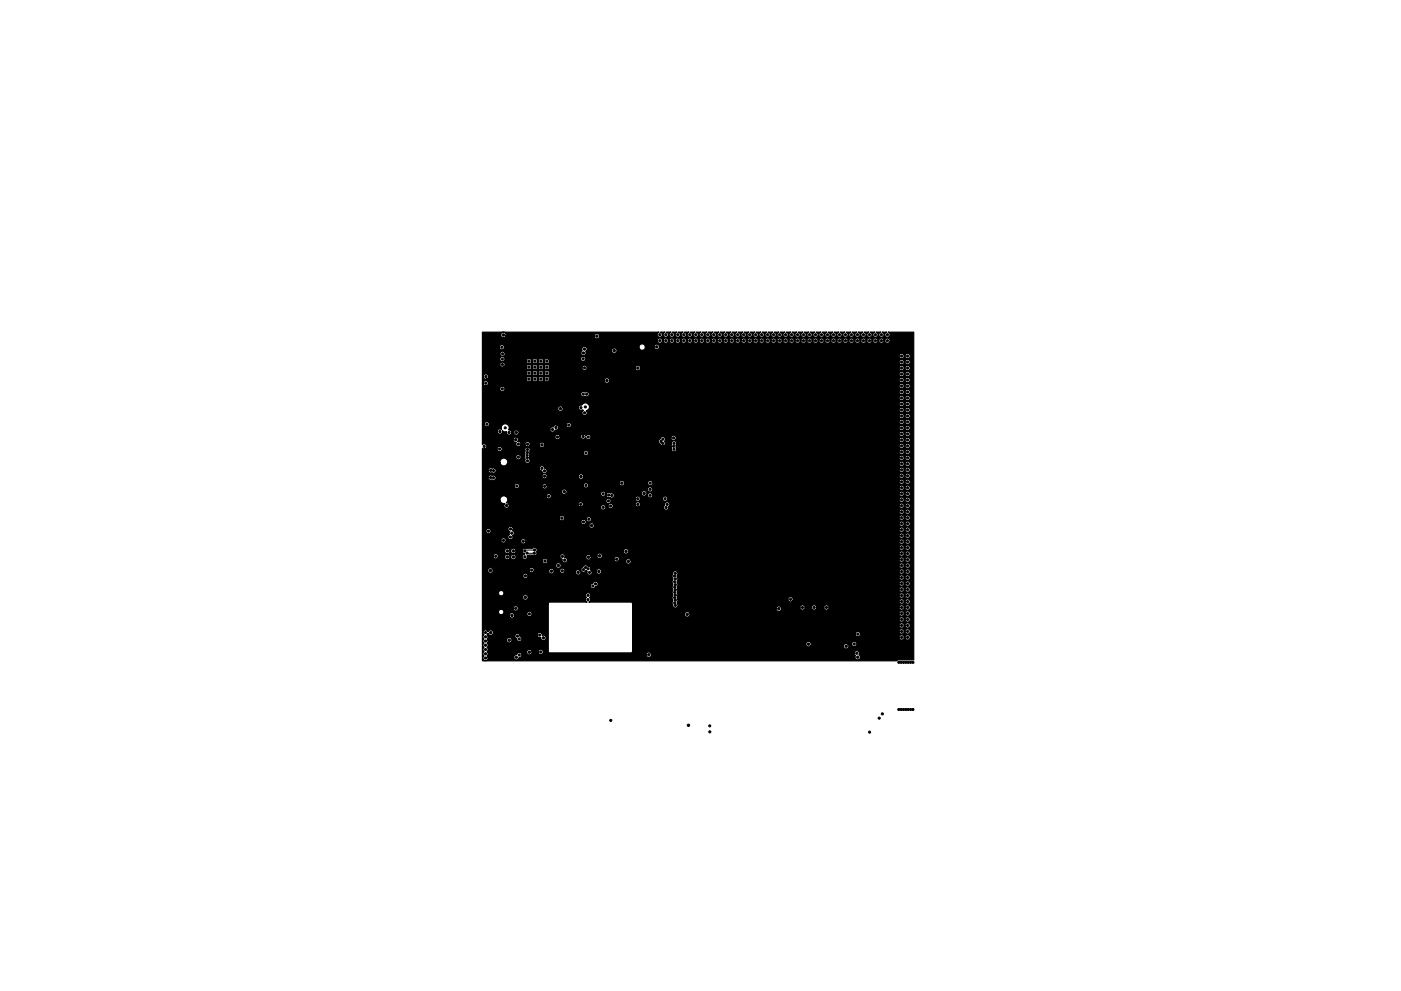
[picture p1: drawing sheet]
<svg xmlns="http://www.w3.org/2000/svg" width="297mm" height="210mm" viewBox="0 0 297 210" stroke-linecap="round" stroke-linejoin="round" font-family="sans-serif">
<g fill="#000" stroke="#000" stroke-width=".21">
<circle cx="103" cy="79.9" r=".23"/>
<circle cx="106.4" cy="73.7" r=".22"/>
<circle cx="106.5" cy="76.2" r=".22"/>
<circle cx="106.5" cy="77.3" r=".22"/>
<circle cx="106.6" cy="75.1" r=".22"/>
<circle cx="106.7" cy="71.1" r=".25"/>
<circle cx="112.1" cy="76.6" r=".25"/>
<circle cx="112.1" cy="77.9" r=".25"/>
<circle cx="112.1" cy="79.1" r=".25"/>
<circle cx="113.4" cy="77.9" r=".25"/>
<circle cx="113.4" cy="76.6" r=".25"/>
<circle cx="113.4" cy="79.1" r=".25"/>
<circle cx="114.7" cy="77.9" r=".25"/>
<circle cx="114.7" cy="79.1" r=".25"/>
<circle cx="114.7" cy="76.6" r=".25"/>
<circle cx="116" cy="76.6" r=".25"/>
<circle cx="116" cy="77.9" r=".25"/>
<circle cx="116" cy="79.1" r=".25"/>
<circle cx="123.6" cy="76.1" r=".22"/>
<circle cx="123.7" cy="74.9" r=".23"/>
<circle cx="123.9" cy="74.1" r=".25"/>
<circle cx="123.9" cy="78" r=".23"/>
<circle cx="126.5" cy="71.3" r=".25"/>
<circle cx="126.6" cy="72.3" r=".25"/>
<circle cx="130.2" cy="73.6" r=".25"/>
<circle cx="130.2" cy="74.4" r=".25"/>
<circle cx="135.2" cy="78.1" r=".25"/>
<circle cx="139.2" cy="73.6" r=".25"/>
<circle cx="139.9" cy="72.3" r=".22"/>
<circle cx="139.9" cy="71" r=".22"/>
<circle cx="141.2" cy="72.3" r=".22"/>
<circle cx="141.2" cy="71" r=".22"/>
<circle cx="142.4" cy="72.3" r=".22"/>
<circle cx="142.4" cy="71" r=".22"/>
<circle cx="143.7" cy="71" r=".22"/>
<circle cx="143.7" cy="72.3" r=".22"/>
<circle cx="145" cy="71" r=".22"/>
<circle cx="145" cy="72.3" r=".22"/>
<circle cx="146.2" cy="72.3" r=".22"/>
<circle cx="146.2" cy="71" r=".22"/>
<circle cx="147.5" cy="72.3" r=".22"/>
<circle cx="147.5" cy="71" r=".22"/>
<circle cx="148.8" cy="72.3" r=".22"/>
<circle cx="148.8" cy="71" r=".22"/>
<circle cx="150" cy="71" r=".22"/>
<circle cx="150" cy="72.3" r=".22"/>
<circle cx="151.3" cy="71" r=".22"/>
<circle cx="151.3" cy="72.3" r=".22"/>
<circle cx="152.6" cy="72.3" r=".22"/>
<circle cx="152.6" cy="71" r=".22"/>
<circle cx="153.9" cy="72.3" r=".22"/>
<circle cx="153.9" cy="71" r=".22"/>
<circle cx="155.1" cy="72.3" r=".22"/>
<circle cx="155.1" cy="71" r=".22"/>
<circle cx="156.4" cy="71" r=".22"/>
<circle cx="156.4" cy="72.3" r=".22"/>
<circle cx="157.7" cy="72.3" r=".22"/>
<circle cx="157.7" cy="71" r=".22"/>
<circle cx="158.9" cy="72.3" r=".22"/>
<circle cx="158.9" cy="71" r=".22"/>
<circle cx="160.2" cy="71" r=".22"/>
<circle cx="160.2" cy="72.3" r=".22"/>
<circle cx="161.5" cy="71" r=".22"/>
<circle cx="161.5" cy="72.3" r=".22"/>
<circle cx="162.7" cy="72.3" r=".22"/>
<circle cx="162.7" cy="71" r=".22"/>
<circle cx="164" cy="72.3" r=".22"/>
<circle cx="164" cy="71" r=".22"/>
<circle cx="165.3" cy="72.3" r=".22"/>
<circle cx="165.3" cy="71" r=".22"/>
<circle cx="166.6" cy="71" r=".22"/>
<circle cx="166.6" cy="72.3" r=".22"/>
<circle cx="167.8" cy="71" r=".22"/>
<circle cx="167.8" cy="72.3" r=".22"/>
<circle cx="169.1" cy="72.3" r=".22"/>
<circle cx="169.1" cy="71" r=".22"/>
<circle cx="170.4" cy="71" r=".22"/>
<circle cx="170.4" cy="72.3" r=".22"/>
<circle cx="171.6" cy="71" r=".22"/>
<circle cx="171.6" cy="72.3" r=".22"/>
<circle cx="172.9" cy="72.3" r=".22"/>
<circle cx="172.9" cy="71" r=".22"/>
<circle cx="174.2" cy="71" r=".22"/>
<circle cx="174.2" cy="72.3" r=".22"/>
<circle cx="175.4" cy="72.3" r=".22"/>
<circle cx="175.4" cy="71" r=".22"/>
<circle cx="176.7" cy="72.3" r=".22"/>
<circle cx="176.7" cy="71" r=".22"/>
<circle cx="178" cy="72.3" r=".22"/>
<circle cx="178" cy="71" r=".22"/>
<circle cx="179.3" cy="72.3" r=".22"/>
<circle cx="179.3" cy="71" r=".22"/>
<circle cx="180.5" cy="72.3" r=".22"/>
<circle cx="180.5" cy="71" r=".22"/>
<circle cx="181.8" cy="71" r=".22"/>
<circle cx="181.8" cy="72.3" r=".22"/>
<circle cx="183.1" cy="72.3" r=".22"/>
<circle cx="183.1" cy="71" r=".22"/>
<circle cx="184.3" cy="71" r=".22"/>
<circle cx="184.3" cy="72.3" r=".22"/>
<circle cx="185.6" cy="72.3" r=".22"/>
<circle cx="185.6" cy="71" r=".22"/>
<circle cx="186.9" cy="71" r=".22"/>
<circle cx="186.9" cy="72.3" r=".22"/>
<circle cx="188.1" cy="72.3" r=".22"/>
<circle cx="188.1" cy="71" r=".22"/>
<circle cx="189.9" cy="71" r=".22"/>
<circle cx="189.9" cy="72.3" r=".22"/>
<circle cx="191.2" cy="75.5" r=".22"/>
<circle cx="191.2" cy="76.8" r=".22"/>
<circle cx="191.2" cy="78.1" r=".22"/>
<circle cx="191.2" cy="79.4" r=".22"/>
<circle cx="191.2" cy="73.5" r=".22"/>
<circle cx="191.2" cy="71" r=".22"/>
<circle cx="191.2" cy="72.3" r=".22"/>
<circle cx="192.4" cy="75.5" r=".22"/>
<circle cx="192.4" cy="79.4" r=".22"/>
<circle cx="192.4" cy="76.8" r=".22"/>
<circle cx="192.4" cy="78.1" r=".22"/>
<circle cx="192.4" cy="72.3" r=".22"/>
<circle cx="192.4" cy="71" r=".22"/>
<circle cx="192.4" cy="73.5" r=".22"/>
<circle cx="102.7" cy="94.7" r=".22"/>
<circle cx="103" cy="81.3" r=".22"/>
<circle cx="103.2" cy="90" r=".22"/>
<circle cx="104" cy="99.8" r=".23"/>
<circle cx="104.6" cy="99.8" r=".22"/>
<circle cx="105.9" cy="95.3" r=".23"/>
<circle cx="106" cy="91.5" r=".22"/>
<circle cx="106.5" cy="82.5" r=".22"/>
<circle cx="107.1" cy="90.8" r=".22"/>
<circle cx="107.9" cy="91.8" r=".22"/>
<circle cx="109.4" cy="93.3" r=".25"/>
<circle cx="109.5" cy="91.8" r=".23"/>
<circle cx="109.9" cy="94.2" r=".23"/>
<circle cx="109.9" cy="97" r=".22"/>
<circle cx="111.8" cy="96.6" r=".22"/>
<circle cx="111.8" cy="97.1" r=".23"/>
<circle cx="111.8" cy="96" r=".22"/>
<circle cx="111.8" cy="97.8" r=".23"/>
<circle cx="111.8" cy="95.4" r=".23"/>
<circle cx="111.9" cy="94.2" r=".22"/>
<circle cx="112.1" cy="80.4" r=".25"/>
<circle cx="113.4" cy="80.4" r=".25"/>
<circle cx="114.7" cy="80.4" r=".25"/>
<circle cx="114.9" cy="99.4" r=".23"/>
<circle cx="114.9" cy="94.4" r=".25"/>
<circle cx="115.5" cy="99.9" r=".22"/>
<circle cx="116" cy="80.4" r=".25"/>
<circle cx="117.1" cy="91.1" r=".23"/>
<circle cx="117.9" cy="90.7" r=".22"/>
<circle cx="118.2" cy="92.7" r=".22"/>
<circle cx="118.8" cy="86.7" r=".25"/>
<circle cx="120.6" cy="90.2" r=".23"/>
<circle cx="123.2" cy="86.5" r=".23"/>
<circle cx="123.6" cy="92.6" r=".22"/>
<circle cx="123.7" cy="83.6" r=".23"/>
<circle cx="123.9" cy="87.6" r=".23"/>
<circle cx="124.1" cy="86.3" r=".22"/>
<circle cx="124.2" cy="96.1" r=".23"/>
<circle cx="124.4" cy="83.6" r=".23"/>
<circle cx="124.7" cy="92.7" r=".22"/>
<circle cx="128.7" cy="80.7" r=".25"/>
<circle cx="134" cy="99.8" r=".25"/>
<circle cx="136.2" cy="83.9" r=".25"/>
<circle cx="140.2" cy="93.6" r=".22"/>
<circle cx="140.5" cy="94.1" r=".23"/>
<circle cx="140.5" cy="93.2" r=".23"/>
<circle cx="142.8" cy="92.9" r=".22"/>
<circle cx="142.8" cy="94.7" r=".22"/>
<circle cx="142.9" cy="95.3" r=".22"/>
<circle cx="142.9" cy="94.1" r=".22"/>
<circle cx="191.2" cy="81.9" r=".22"/>
<circle cx="191.2" cy="98.4" r=".22"/>
<circle cx="191.2" cy="89.5" r=".22"/>
<circle cx="191.2" cy="88.2" r=".22"/>
<circle cx="191.2" cy="95.9" r=".22"/>
<circle cx="191.2" cy="80.6" r=".22"/>
<circle cx="191.2" cy="99.7" r=".22"/>
<circle cx="191.2" cy="92.1" r=".22"/>
<circle cx="191.2" cy="90.8" r=".22"/>
<circle cx="191.2" cy="87" r=".22"/>
<circle cx="191.2" cy="85.7" r=".22"/>
<circle cx="191.2" cy="84.4" r=".22"/>
<circle cx="191.2" cy="93.3" r=".22"/>
<circle cx="191.2" cy="94.6" r=".22"/>
<circle cx="191.2" cy="97.1" r=".22"/>
<circle cx="191.2" cy="83.2" r=".22"/>
<circle cx="192.4" cy="92.1" r=".22"/>
<circle cx="192.4" cy="84.4" r=".22"/>
<circle cx="192.4" cy="98.4" r=".22"/>
<circle cx="192.4" cy="97.1" r=".22"/>
<circle cx="192.4" cy="94.6" r=".22"/>
<circle cx="192.4" cy="81.9" r=".22"/>
<circle cx="192.4" cy="95.9" r=".22"/>
<circle cx="192.4" cy="90.8" r=".22"/>
<circle cx="192.4" cy="88.2" r=".22"/>
<circle cx="192.4" cy="85.7" r=".22"/>
<circle cx="192.4" cy="80.6" r=".22"/>
<circle cx="192.4" cy="99.7" r=".22"/>
<circle cx="192.4" cy="93.3" r=".22"/>
<circle cx="192.4" cy="89.5" r=".22"/>
<circle cx="192.4" cy="87" r=".22"/>
<circle cx="192.4" cy="83.2" r=".22"/>
<circle cx="103.2" cy="113.6" r=".25"/>
<circle cx="103.6" cy="112.7" r=".22"/>
<circle cx="104" cy="101.3" r=".22"/>
<circle cx="104.6" cy="101.3" r=".22"/>
<circle cx="105.1" cy="118" r=".22"/>
<circle cx="106.8" cy="114.7" r=".23"/>
<circle cx="107.4" cy="107.3" r=".25"/>
<circle cx="107.6" cy="118.2" r=".25"/>
<circle cx="107.6" cy="116.9" r=".25"/>
<circle cx="108.2" cy="113.9" r=".23"/>
<circle cx="108.2" cy="112.2" r=".23"/>
<circle cx="108.5" cy="113.1" r=".22"/>
<circle cx="108.8" cy="118.2" r=".25"/>
<circle cx="108.8" cy="116.9" r=".25"/>
<circle cx="109.6" cy="103.1" r=".22"/>
<circle cx="110.9" cy="114.8" r=".23"/>
<circle cx="111.2" cy="116.9" r=".23"/>
<circle cx="111.3" cy="118.1" r=".23"/>
<circle cx="111.7" cy="117.3" r=".22"/>
<circle cx="113.3" cy="117.4" r=".22"/>
<circle cx="113.4" cy="116.7" r=".23"/>
<circle cx="115.5" cy="101" r=".22"/>
<circle cx="115.5" cy="103.2" r=".22"/>
<circle cx="115.6" cy="119" r=".25"/>
<circle cx="116.3" cy="105.3" r=".22"/>
<circle cx="118.4" cy="120" r=".25"/>
<circle cx="119.1" cy="109.9" r=".25"/>
<circle cx="119.2" cy="118" r=".22"/>
<circle cx="119.6" cy="104.3" r=".25"/>
<circle cx="119.7" cy="118.8" r=".25"/>
<circle cx="123.1" cy="107" r=".23"/>
<circle cx="123.2" cy="101.1" r=".25"/>
<circle cx="123.7" cy="110.7" r=".22"/>
<circle cx="124.2" cy="103" r=".23"/>
<circle cx="124.8" cy="118.2" r=".25"/>
<circle cx="124.9" cy="110.2" r=".22"/>
<circle cx="125.4" cy="107.7" r=".25"/>
<circle cx="125.4" cy="111.5" r=".25"/>
<circle cx="127.1" cy="117.9" r=".25"/>
<circle cx="127.7" cy="109.7" r=".25"/>
<circle cx="127.9" cy="104.8" r=".23"/>
<circle cx="127.9" cy="107.6" r=".23"/>
<circle cx="129" cy="106.3" r=".23"/>
<circle cx="129.1" cy="105" r=".23"/>
<circle cx="129.5" cy="107.4" r=".23"/>
<circle cx="129.7" cy="105.1" r=".22"/>
<circle cx="130.8" cy="118.6" r=".25"/>
<circle cx="131.2" cy="105" r=".25"/>
<circle cx="131.8" cy="102.5" r=".25"/>
<circle cx="132.7" cy="117" r=".25"/>
<circle cx="133.2" cy="119.1" r=".25"/>
<circle cx="135.2" cy="105.8" r=".22"/>
<circle cx="135.2" cy="107" r=".22"/>
<circle cx="136.6" cy="104.7" r=".25"/>
<circle cx="136.9" cy="114.1" r=".25"/>
<circle cx="137.8" cy="105.1" r=".22"/>
<circle cx="137.9" cy="103.8" r=".22"/>
<circle cx="137.9" cy="102.5" r=".22"/>
<circle cx="141" cy="105.8" r=".22"/>
<circle cx="141.2" cy="107.7" r=".23"/>
<circle cx="141.5" cy="107" r=".22"/>
<circle cx="191.2" cy="103.5" r=".22"/>
<circle cx="191.2" cy="104.8" r=".22"/>
<circle cx="191.2" cy="120" r=".22"/>
<circle cx="191.2" cy="118.7" r=".22"/>
<circle cx="191.2" cy="112.4" r=".22"/>
<circle cx="191.2" cy="109.8" r=".22"/>
<circle cx="191.2" cy="102.2" r=".22"/>
<circle cx="191.2" cy="100.9" r=".22"/>
<circle cx="191.2" cy="117.5" r=".22"/>
<circle cx="191.2" cy="116.2" r=".22"/>
<circle cx="191.2" cy="114.9" r=".22"/>
<circle cx="191.2" cy="107.3" r=".22"/>
<circle cx="191.2" cy="106" r=".22"/>
<circle cx="191.2" cy="111.1" r=".22"/>
<circle cx="191.2" cy="108.6" r=".22"/>
<circle cx="191.2" cy="113.6" r=".22"/>
<circle cx="192.4" cy="120" r=".22"/>
<circle cx="192.4" cy="116.2" r=".22"/>
<circle cx="192.4" cy="107.3" r=".22"/>
<circle cx="192.4" cy="118.7" r=".22"/>
<circle cx="192.4" cy="117.5" r=".22"/>
<circle cx="192.4" cy="114.9" r=".22"/>
<circle cx="192.4" cy="109.8" r=".22"/>
<circle cx="192.4" cy="106" r=".22"/>
<circle cx="192.4" cy="104.8" r=".22"/>
<circle cx="192.4" cy="113.6" r=".22"/>
<circle cx="192.4" cy="112.4" r=".22"/>
<circle cx="192.4" cy="111.1" r=".22"/>
<circle cx="192.4" cy="108.6" r=".22"/>
<circle cx="192.4" cy="103.5" r=".22"/>
<circle cx="192.4" cy="102.2" r=".22"/>
<circle cx="192.4" cy="100.9" r=".22"/>
<circle cx="102.9" cy="139.6" r=".22"/>
<circle cx="102.9" cy="137.8" r=".22"/>
<circle cx="102.9" cy="138.7" r=".22"/>
<circle cx="102.9" cy="134.2" r=".22"/>
<circle cx="102.9" cy="136" r=".22"/>
<circle cx="102.9" cy="136.9" r=".22"/>
<circle cx="102.9" cy="135.1" r=".22"/>
<circle cx="104" cy="121" r=".25"/>
<circle cx="104" cy="134.2" r=".25"/>
<circle cx="107.8" cy="134.4" r=".25"/>
<circle cx="108" cy="135.8" r=".25"/>
<circle cx="108.5" cy="130.6" r=".25"/>
<circle cx="109.3" cy="129.1" r=".23"/>
<circle cx="109.5" cy="139.5" r=".22"/>
<circle cx="109.7" cy="135" r=".22"/>
<circle cx="110.1" cy="135.6" r=".22"/>
<circle cx="110.1" cy="139" r=".22"/>
<circle cx="111.4" cy="126.7" r=".25"/>
<circle cx="111.4" cy="122.2" r=".22"/>
<circle cx="112.2" cy="138.4" r=".25"/>
<circle cx="112.2" cy="130.2" r=".23"/>
<circle cx="112.7" cy="120.9" r=".22"/>
<circle cx="114.4" cy="134.7" r=".23"/>
<circle cx="114.6" cy="138.3" r=".22"/>
<circle cx="115.2" cy="135.3" r=".25"/>
<circle cx="116.9" cy="121.2" r=".25"/>
<circle cx="119.2" cy="121.1" r=".23"/>
<circle cx="122.6" cy="121.4" r=".25"/>
<circle cx="123.7" cy="120.9" r=".22"/>
<circle cx="124.1" cy="120.4" r=".22"/>
<circle cx="124.6" cy="127.2" r=".23"/>
<circle cx="124.7" cy="126.3" r=".22"/>
<circle cx="124.7" cy="120.7" r=".23"/>
<circle cx="125" cy="121.5" r=".22"/>
<circle cx="125.7" cy="124.3" r=".23"/>
<circle cx="126.3" cy="123.9" r=".22"/>
<circle cx="127" cy="121.2" r=".25"/>
<circle cx="137.6" cy="138.9" r=".25"/>
<circle cx="143" cy="122.2" r=".22"/>
<circle cx="143" cy="126.8" r=".22"/>
<circle cx="143" cy="123.4" r=".22"/>
<circle cx="143" cy="124.6" r=".23"/>
<circle cx="143" cy="127.9" r=".23"/>
<circle cx="143" cy="125.7" r=".22"/>
<circle cx="143.2" cy="121.6" r=".22"/>
<circle cx="143.2" cy="122.8" r=".22"/>
<circle cx="143.2" cy="128.4" r=".22"/>
<circle cx="143.2" cy="124" r=".22"/>
<circle cx="143.2" cy="125.1" r=".22"/>
<circle cx="143.2" cy="127.3" r=".23"/>
<circle cx="143.2" cy="126.2" r=".23"/>
<circle cx="145.7" cy="130.3" r=".25"/>
<circle cx="145.8" cy="136.5" r=".25"/>
<circle cx="165.1" cy="129.1" r=".25"/>
<circle cx="166.4" cy="136.7" r=".25"/>
<circle cx="167.6" cy="127.2" r=".22"/>
<circle cx="170.1" cy="128.9" r=".22"/>
<circle cx="171.4" cy="136.7" r=".25"/>
<circle cx="172.6" cy="128.9" r=".23"/>
<circle cx="175.2" cy="128.9" r=".22"/>
<circle cx="179.4" cy="137.1" r=".25"/>
<circle cx="181.1" cy="136.6" r=".22"/>
<circle cx="181.7" cy="138.6" r=".22"/>
<circle cx="181.9" cy="139.4" r=".25"/>
<circle cx="181.9" cy="133.3" r=".25"/>
<circle cx="181.9" cy="134.5" r=".22"/>
<circle cx="191.2" cy="122.5" r=".22"/>
<circle cx="191.2" cy="125.1" r=".22"/>
<circle cx="191.2" cy="123.8" r=".22"/>
<circle cx="191.2" cy="126.3" r=".22"/>
<circle cx="191.2" cy="121.3" r=".22"/>
<circle cx="191.2" cy="130.2" r=".22"/>
<circle cx="191.2" cy="127.6" r=".22"/>
<circle cx="191.2" cy="128.9" r=".22"/>
<circle cx="191.2" cy="135.2" r=".22"/>
<circle cx="191.2" cy="134" r=".22"/>
<circle cx="191.2" cy="131.4" r=".22"/>
<circle cx="191.2" cy="132.7" r=".22"/>
<circle cx="192.4" cy="125.1" r=".22"/>
<circle cx="192.4" cy="126.3" r=".22"/>
<circle cx="192.4" cy="123.8" r=".22"/>
<circle cx="192.4" cy="121.3" r=".22"/>
<circle cx="192.4" cy="122.5" r=".22"/>
<circle cx="192.4" cy="135.2" r=".22"/>
<circle cx="192.4" cy="128.9" r=".22"/>
<circle cx="192.4" cy="130.2" r=".22"/>
<circle cx="192.4" cy="134" r=".22"/>
<circle cx="192.4" cy="132.7" r=".22"/>
<circle cx="192.4" cy="127.6" r=".22"/>
<circle cx="192.4" cy="131.4" r=".22"/>
<circle cx="129.5" cy="152.8" r=".22"/>
<circle cx="146" cy="153.9" r=".25"/>
<circle cx="150.5" cy="154" r=".22"/>
<circle cx="150.5" cy="155.3" r=".22"/>
<circle cx="184.4" cy="155.3" r=".22"/>
<circle cx="186.4" cy="152.4" r=".22"/>
<circle cx="187.1" cy="151.5" r=".22"/>
<circle cx="190.6" cy="140.5" r=".22"/>
<circle cx="190.6" cy="150.5" r=".22"/>
<circle cx="191.1" cy="140.5" r=".22"/>
<circle cx="191.1" cy="150.5" r=".22"/>
<circle cx="191.6" cy="140.5" r=".22"/>
<circle cx="191.6" cy="150.5" r=".22"/>
<circle cx="192.1" cy="140.5" r=".22"/>
<circle cx="192.1" cy="150.5" r=".22"/>
<circle cx="192.6" cy="140.5" r=".22"/>
<circle cx="192.6" cy="150.5" r=".22"/>
<circle cx="193.1" cy="140.5" r=".22"/>
<circle cx="193.1" cy="150.5" r=".22"/>
<circle cx="193.6" cy="140.5" r=".22"/>
<circle cx="193.6" cy="150.5" r=".22"/>
</g>
<path d="M111.7 117.3l1.6 .1M113.4 116.7h-2l-.2 .2" fill="none" stroke="#000" stroke-width=".21"/>
<path d="M102.3 70.5h37.5h-.2a.56 .56 0 0 0-.1 .9 .56 .56 0 0 0 .9-.1 .56 .56 0 0 0-.3-.8h.9h-.1a.56 .56 0 0 0-.2 .9 .56 .56 0 0 0 .9-.1 .56 .56 0 0 0-.3-.8h1h-.1a.56 .56 0 0 0-.2 .9 .56 .56 0 0 0 .9-.1 .56 .56 0 0 0-.3-.8h1h-.1a.56 .56 0 0 0-.2 .9 .56 .56 0 0 0 .9-.1 .56 .56 0 0 0-.3-.8h.9h-.1a.56 .56 0 0 0-.2 .9 .56 .56 0 0 0 .9-.1 .56 .56 0 0 0-.3-.8h1h-.1a.56 .56 0 0 0-.2 .9 .56 .56 0 0 0 .9-.1 .56 .56 0 0 0-.3-.8h1h-.1a.56 .56 0 0 0-.2 .9 .56 .56 0 0 0 .9-.1 .56 .56 0 0 0-.3-.8h.9h-.1a.56 .56 0 0 0-.1 .9 .56 .56 0 0 0 .8-.1 .56 .56 0 0 0-.3-.8h1h-.1a.56 .56 0 0 0-.2 .9 .56 .56 0 0 0 .9-.1 .56 .56 0 0 0-.3-.8h1h-.1a.56 .56 0 0 0-.2 .9 .56 .56 0 0 0 .9-.1 .56 .56 0 0 0-.3-.8h1h-.2a.56 .56 0 0 0-.1 .9 .56 .56 0 0 0 .9-.1 .56 .56 0 0 0-.3-.8h.9h-.1a.56 .56 0 0 0-.2 .9 .56 .56 0 0 0 .9-.1 .56 .56 0 0 0-.3-.8h1h-.1a.56 .56 0 0 0-.2 .9 .56 .56 0 0 0 .9-.1 .56 .56 0 0 0-.3-.8h1h-.1a.56 .56 0 0 0-.2 .9 .56 .56 0 0 0 .9-.1 .56 .56 0 0 0-.3-.8h.9h-.1a.56 .56 0 0 0-.2 .9 .56 .56 0 0 0 .9-.1 .56 .56 0 0 0-.3-.8h1h-.1a.56 .56 0 0 0-.2 .9 .56 .56 0 0 0 .9-.1 .56 .56 0 0 0-.3-.8h1h-.1a.56 .56 0 0 0-.2 .9 .56 .56 0 0 0 .9-.1 .56 .56 0 0 0-.3-.8h.9h-.1a.56 .56 0 0 0-.1 .9 .56 .56 0 0 0 .8-.1 .56 .56 0 0 0-.3-.8h1h-.1a.56 .56 0 0 0-.2 .9 .56 .56 0 0 0 .9-.1 .56 .56 0 0 0-.3-.8h1h-.1a.56 .56 0 0 0-.2 .9 .56 .56 0 0 0 .9-.1 .56 .56 0 0 0-.3-.8h1h-.2a.56 .56 0 0 0-.1 .9 .56 .56 0 0 0 .9-.1 .56 .56 0 0 0-.3-.8h.9h-.1a.56 .56 0 0 0-.2 .9 .56 .56 0 0 0 .9-.1 .56 .56 0 0 0-.3-.8h1h-.1a.56 .56 0 0 0-.2 .9 .56 .56 0 0 0 .9-.1 .56 .56 0 0 0-.3-.8h1h-.1a.56 .56 0 0 0-.2 .9 .56 .56 0 0 0 .9-.1 .56 .56 0 0 0-.3-.8h.9h-.1a.56 .56 0 0 0-.2 .9 .56 .56 0 0 0 .9-.1 .56 .56 0 0 0-.3-.8h1h-.1a.56 .56 0 0 0-.2 .9 .56 .56 0 0 0 .9-.1 .56 .56 0 0 0-.3-.8h1h-.1a.56 .56 0 0 0-.2 .9 .56 .56 0 0 0 .9-.1 .56 .56 0 0 0-.3-.8h.9h-.1a.56 .56 0 0 0-.1 .9 .56 .56 0 0 0 .8-.1 .56 .56 0 0 0-.3-.8h1h-.1a.56 .56 0 0 0-.2 .9 .56 .56 0 0 0 .9-.1 .56 .56 0 0 0-.3-.8h1h-.1a.56 .56 0 0 0-.2 .9 .56 .56 0 0 0 .9-.1 .56 .56 0 0 0-.3-.8h1h-.2a.56 .56 0 0 0-.1 .9 .56 .56 0 0 0 .9-.1 .56 .56 0 0 0-.3-.8h.9h-.1a.56 .56 0 0 0-.2 .9 .56 .56 0 0 0 .9-.1 .56 .56 0 0 0-.3-.8h1h-.1a.56 .56 0 0 0-.2 .9 .56 .56 0 0 0 .9-.1 .56 .56 0 0 0-.3-.8h1h-.1a.56 .56 0 0 0-.2 .9 .56 .56 0 0 0 .9-.1 .56 .56 0 0 0-.3-.8h.9h-.1a.56 .56 0 0 0-.2 .9 .56 .56 0 0 0 .9-.1 .56 .56 0 0 0-.3-.8h1h-.1a.56 .56 0 0 0-.2 .9 .56 .56 0 0 0 .9-.1 .56 .56 0 0 0-.3-.8h1h-.1a.56 .56 0 0 0-.2 .9 .56 .56 0 0 0 .9-.1 .56 .56 0 0 0-.3-.8h.9h-.1a.56 .56 0 0 0-.1 .9 .56 .56 0 0 0 .8-.1 .56 .56 0 0 0-.3-.8h1h-.1a.56 .56 0 0 0-.2 .9 .56 .56 0 0 0 .9-.1 .56 .56 0 0 0-.3-.8h5.4v69.5h-3.2l-.4 .2h-87.8v-6l.3 .4-.2 .5 .2 .5-.2 .4 .2 .5-.2 .4 .2 .5-.2 .4 .2 .5-.2 .4 .2 .5h-.1a.56 .56 0 0 0 .3 1 .56 .56 0 0 0 .7-.7h5.4l.1 .2a.56 .56 0 0 0 .5 .3 .56 .56 0 0 0 .5-.5 .56 .56 0 0 0 .6-.5 .56 .56 0 0 0-.4-.6 .56 .56 0 0 0-.7 .5l-.4 .2-.2 .4h-5.4l-.2-.3 .2-.4-.1-.4h8.2l.2 .4 .4 .1h24.8a.59 .59 0 0 0 .7 .6 .59 .59 0 0 0 .4-.9h43l.3 .5a.58 .58 0 0 0 .2 .8 .58 .58 0 0 0 .8-.2 .58 .58 0 0 0-.3-.8 .56 .56 0 0 0-.3-.8 .56 .56 0 0 0-.7 .5h-43l-.6-.3-.4 .2-.1 .4h-24.6l.3-.2 .1-.4h1.3a.56 .56 0 0 0 .8 .5 .56 .56 0 0 0 .1-.9 .56 .56 0 0 0-.9 .2v.2h-1.3a.58 .58 0 0 0-.6-.5 .58 .58 0 0 0-.6 .6l-8.3-.1 .2-.4-.2-.5 .2-.4-.2-.5 .2-.4v-.3h3.9a.59 .59 0 0 0 .8 .6 .59 .59 0 0 0 .2-1 .59 .59 0 0 0-1 .2v.2h-3.9l-.2-.2 .2-.6h5.6l.2 .3 .2 .2a.56 .56 0 0 0 .5 .6 .56 .56 0 0 0 .6-.4 .56 .56 0 0 0-.4-.7v-.3h3.7l.1 .4 .6 .2a.58 .58 0 0 0 .7 .6 .58 .58 0 0 0 .5-.7 .58 .58 0 0 0-.8-.4 .56 .56 0 0 0-.5-.6 .56 .56 0 0 0-.6 .5h-3.7l-.5-.3-.4 .2-.2 .4h-5.6l-.2-.4 .2-.2a.59 .59 0 0 0 .9 .3 .59 .59 0 0 0 0-.9 .59 .59 0 0 0-.9 .3 .61 .61 0 0 0-.7-.5 .61 .61 0 0 0-.5 .6v-3.6h5.7a.58 .58 0 0 0 .7 .5 .58 .58 0 0 0 .3-.9h2.7v.2a.56 .56 0 0 0 .9 .3 .56 .56 0 0 0-.1-1 .56 .56 0 0 0-.8 .5h-2.7l-.5-.2-.4 .2-.1 .4h-5.7v-.8h3.4v.2a.58 .58 0 0 0 .9 .3 .58 .58 0 0 0-.1-1 .58 .58 0 0 0-.8 .5h-3.4v-.7h6.5v.2a.56 .56 0 0 0 .9 .2 .56 .56 0 0 0-.1-.9 .56 .56 0 0 0-.8 .5h-6.5v-1h13.9v10.2l.3 .2h17.4l.2-.2v-1.6h36.7l.2 .4 .4 .2 .4-.2h7a.58 .58 0 0 0 .9 .5 .58 .58 0 0 0 0-1h.8l.1 .2a.56 .56 0 0 0 .9 .2 .56 .56 0 0 0-.2-.9 .56 .56 0 0 0-.8 .5l-1.1-.1-.4 .2-.2 .4h-7a.58 .58 0 0 0-.2-1 .58 .58 0 0 0-.8 .6h-36.7v-1.5h56.5v.2a.55 .55 0 0 0 .7 .4 .55 .55 0 0 0 .4-.6h.2v.2a.56 .56 0 0 0 .9 .2 .56 .56 0 0 0-.1-.9 .56 .56 0 0 0-.8 .5l-.2-.1a.56 .56 0 0 0-.6-.4 .56 .56 0 0 0-.5 .5h-56.5v-.7h47.2v.2a.56 .56 0 0 0 1 .2 .56 .56 0 0 0-.2-.9 .56 .56 0 0 0-.8 .5h-47.2v-.5h56.5v.2a.55 .55 0 0 0 .7 .3 .55 .55 0 0 0 .4-.5h.2v.2a.56 .56 0 0 0 .9 .2 .56 .56 0 0 0-.1-.9 .56 .56 0 0 0-.8 .5l-.2-.1a.56 .56 0 0 0-.6-.5 .56 .56 0 0 0-.5 .6h-56.5v-1.3h56.5v.2a.55 .55 0 0 0 .7 .4 .55 .55 0 0 0 .4-.6h.2v.2a.56 .56 0 0 0 .9 .2 .56 .56 0 0 0-.1-.9 .56 .56 0 0 0-.8 .5l-.2-.1a.56 .56 0 0 0-.6-.5 .56 .56 0 0 0-.5 .6h-56.5v-1.3h56.5v.2a.55 .55 0 0 0 .7 .4 .55 .55 0 0 0 .4-.6h.2v.2a.56 .56 0 0 0 .9 .2 .56 .56 0 0 0-.1-.9 .56 .56 0 0 0-.8 .5l-.2-.1a.56 .56 0 0 0-.6-.4 .56 .56 0 0 0-.5 .5h-56.5v-1.1h11l.1 .2a.58 .58 0 0 0 .7 .4 .58 .58 0 0 0 .4-.7h44.3v.2a.55 .55 0 0 0 .7 .3 .55 .55 0 0 0 .4-.5h.2v.2a.56 .56 0 0 0 .9 .2 .56 .56 0 0 0-.1-1 .56 .56 0 0 0-.8 .6l-.2-.1a.56 .56 0 0 0-.6-.5 .56 .56 0 0 0-.5 .6h-44.3l-.2-.3-.4-.1-.4 .1-.2 .4h-11v-1.2h30.4a.58 .58 0 0 0 .8 .6 .58 .58 0 0 0 .3-.8h4v.2a.55 .55 0 0 0 .7 .3 .55 .55 0 0 0 .4-.5h1.4v.2a.55 .55 0 0 0 .6 .3 .55 .55 0 0 0 .5-.5h1.5v.2a.55 .55 0 0 0 .6 .3 .55 .55 0 0 0 .5-.5h14.8v.2a.55 .55 0 0 0 .7 .3 .55 .55 0 0 0 .4-.5h.2v.2a.56 .56 0 0 0 .9 .2 .56 .56 0 0 0-.1-.9 .56 .56 0 0 0-.8 .5l-.2-.1a.56 .56 0 0 0-.6-.5 .56 .56 0 0 0-.5 .6l-14.8-.1a.56 .56 0 0 0-.6-.5 .56 .56 0 0 0-.5 .6l-1.5-.1a.56 .56 0 0 0-.6-.5 .56 .56 0 0 0-.5 .6l-1.4-.1a.56 .56 0 0 0-.6-.5 .56 .56 0 0 0-.5 .6h-4l-.5-.3-.4 .1-.2 .4h-30.4v-1.1l-.2-.3h-9.1l.4-.4-.2-.5a.56 .56 0 0 0 .1-.8 .56 .56 0 0 0-.8-.1 .56 .56 0 0 0 0 .9l-.2 .4 .1 .4 .3 .1h-8l-.3 .4h-13.9v-1.4h8.5a.59 .59 0 0 0 .8 .6 .59 .59 0 0 0 .2-1 .59 .59 0 0 0-1 .2v.2h-8.5v-.9h3.4a.58 .58 0 0 0 .8 .6 .58 .58 0 0 0 .1-1 .58 .58 0 0 0-.9 .3v.1h-3.4v-1.5h22.8a.56 .56 0 0 0 .5 .6 .56 .56 0 0 0 .6-.5 .57 .57 0 0 0 .6-.5 .57 .57 0 0 0-.5-.6 .57 .57 0 0 0-.6 .5l-.4 .1-.2 .4h-22.8v-2.1h8.5l.1 .2a.55 .55 0 0 0 .6 .3 .55 .55 0 0 0 .4-.5h30.5l.1 .2a.82 .82 0 0 1 0 1l.2 .4-.2 .8 .2 .4-.2 .7 .2 .7-.2 .4 .1 .4-.1 .7 .1 .4a.58 .58 0 0 0 .7 .7 .58 .58 0 0 0 .3-1l.1-.8h23.3l.2 .3 .3 .2 23.1-.1v.2a.55 .55 0 0 0 .7 .4 .55 .55 0 0 0 .4-.6h.2v.2a.56 .56 0 0 0 .9 .2 .56 .56 0 0 0-.1-.9 .56 .56 0 0 0-.8 .5l-.2-.1a.56 .56 0 0 0-.6-.4 .56 .56 0 0 0-.5 .5h-22.7l.2-.1a.56 .56 0 0 0-.3-.9 .56 .56 0 0 0-.8 .6h-23.3l-.1-.6 .1-.3h46.9a.56 .56 0 0 0 .6 .6 .56 .56 0 0 0 .5-.6h.2v.2a.56 .56 0 0 0 .9 .3 .56 .56 0 0 0-.1-1 .56 .56 0 0 0-.8 .5l-.2-.1a.56 .56 0 0 0-.6-.4 .56 .56 0 0 0-.5 .5h-46.9l-.1-.4 .1-.8h46.9v.2a.55 .55 0 0 0 .7 .3 .55 .55 0 0 0 .4-.5h.2v.2a.56 .56 0 0 0 .9 .2 .56 .56 0 0 0-.1-.9 .56 .56 0 0 0-.8 .5l-.2-.1a.56 .56 0 0 0-.6-.5 .56 .56 0 0 0-.5 .6h-46.9l-.1-.4 .1-.9h46.9a.56 .56 0 0 0 .6 .6 .56 .56 0 0 0 .5-.6h.2v.2a.56 .56 0 0 0 .9 .2 .56 .56 0 0 0-.1-.9 .56 .56 0 0 0-.8 .5l-.2-.1a.56 .56 0 0 0-.6-.5 .56 .56 0 0 0-.5 .6h-46.9l-.1-.6 .1-.3v-.4h46.9a.56 .56 0 0 0 .6 .6 .56 .56 0 0 0 .5-.6h.2v.2a.56 .56 0 0 0 .9 .2 .56 .56 0 0 0-.1-.9 .56 .56 0 0 0-.8 .5l-.2-.1a.56 .56 0 0 0-.6-.4 .56 .56 0 0 0-.5 .5h-46.9l-.2-.1 .2-.6-.1-.5h47v.2a.55 .55 0 0 0 .7 .3 .55 .55 0 0 0 .4-.5h.2v.2a.56 .56 0 0 0 .9 .2 .56 .56 0 0 0-.1-.9 .56 .56 0 0 0-.8 .5l-.2-.1a.56 .56 0 0 0-.6-.5 .56 .56 0 0 0-.5 .6l-47.1-.1a.6 .6 0 0 0-.6 0 .6 .6 0 0 0-.3 .6l-.2 .4h-30.5l.1-.1a.56 .56 0 0 0-.6-.5 .56 .56 0 0 0-.6 .6h-8.5v-1.2h1.1v.2a.59 .59 0 0 0 .7 .4 .59 .59 0 0 0 .5-.7h7.6l.1 .4 .4 .2 .3-.1 .2-.2h3.1a.58 .58 0 0 0 .6 .6 .58 .58 0 0 0 .6-.7h1.2l.1 .4 .4 .2 .5-.3h2.3a.59 .59 0 0 0 .5 .6 .59 .59 0 0 0 .7-.5 .59 .59 0 0 0-.4-.6h.3l.2 .3 .3 .2 .4-.1 .2-.3 .3 .2a.55 .55 0 0 0 .5 .8 .55 .55 0 0 0 .5-.8h.9v.2a.59 .59 0 0 0 1 .3 .59 .59 0 0 0-.2-1 .59 .59 0 0 0-.8 .5h-.9l-.3-.3a.56 .56 0 0 0-.6-.8l-.1-.1h66.1a.56 .56 0 0 0 .6 .6 .56 .56 0 0 0 .5-.6h.2v.2a.56 .56 0 0 0 .9 .2 .56 .56 0 0 0-.1-.9 .56 .56 0 0 0-.8 .5l-.2-.1a.56 .56 0 0 0-.6-.5 .56 .56 0 0 0-.5 .6h-66.1l-.4-.2-.8 .7-.2 .4h-.8l-.3 .5h-2.3a.56 .56 0 0 0-.3-.8 .56 .56 0 0 0-.7 .5h-1.2a.59 .59 0 0 0-.6-.5 .59 .59 0 0 0-.6 .6h-3.1l.1-.1a.56 .56 0 0 0-.5-.7 .56 .56 0 0 0-.6 .5h-7.6a.59 .59 0 0 0-.7-.4 .59 .59 0 0 0-.5 .5h-1.1v-1h15.5v.2a.59 .59 0 0 0 1 .2 .59 .59 0 0 0-.2-1 .59 .59 0 0 0-.8 .6h-15.5v-1h12.7v.2a.59 .59 0 0 0 1 .3 .59 .59 0 0 0-.2-1 .59 .59 0 0 0-.8 .5h-12.7v-1h2.2l.2 .4 .3 .2 .4-.1 .2-.3h1.4a.58 .58 0 0 0 .6 .6 .58 .58 0 0 0 .5-.6l.2 .2a.59 .59 0 0 0 .9 .2 .59 .59 0 0 0-.1-1 .59 .59 0 0 0-.9 .6l-.1-.1a.59 .59 0 0 0-.6-.5 .59 .59 0 0 0-.5 .6l-1.4-.1a.56 .56 0 0 0-.4-.6 .56 .56 0 0 0-.7 .5h-2.2v-1.1h4.7v.2a.58 .58 0 0 0 .7 .4 .58 .58 0 0 0 .4-.6l.2 .2a.58 .58 0 0 0 .6 .4 .58 .58 0 0 0 .5-.6h1.3l.1 .3 .4 .4a.56 .56 0 0 0-.5 .6 .56 .56 0 0 0 .6 .5 .56 .56 0 0 0 .5-.7h6.9l.1 .4 .4 .2a.58 .58 0 0 0 .4 .8 .58 .58 0 0 0 .7-.5 .58 .58 0 0 0-.5-.6l4.4-.1 .1 .4 .4 .2 .5-.2h5l.1 .4 .4 .2 2-.1a.58 .58 0 0 0 .7 .6 .58 .58 0 0 0 .3-1h56.9v.2a.55 .55 0 0 0 .7 .4 .55 .55 0 0 0 .4-.6h.2v.2a.56 .56 0 0 0 .9 .2 .56 .56 0 0 0-.1-.9 .56 .56 0 0 0-.8 .5l-.2-.1a.56 .56 0 0 0-.6-.4 .56 .56 0 0 0-.5 .5h-56.9l-.5-.2-.4 .2-.1 .4h-1.6l.2-.1a.59 .59 0 0 0-.4-.9 .59 .59 0 0 0-.7 .5h-5l.2-.3-.1-.4h1.3v.2a.59 .59 0 0 0 .9 .3 .59 .59 0 0 0-.1-1 .59 .59 0 0 0-.8 .5h-1.3l-.6-.3-.3 .2-.2 .4h-4.4a.56 .56 0 0 0-.5-.7 .56 .56 0 0 0-.6 .5h-6.9v-.1l.3-.1 .9 .1a.63 .63 0 0 0 .7-.2 .63 .63 0 0 0 .1-.7h18.3l.2 .4 .4 .2 57.9-.1v.2a.55 .55 0 0 0 .7 .3 .55 .55 0 0 0 .4-.5h.2v.2a.56 .56 0 0 0 .9 .2 .56 .56 0 0 0-.1-1 .56 .56 0 0 0-.8 .6l-.2-.1a.56 .56 0 0 0-.6-.5 .56 .56 0 0 0-.5 .6l-57.5-.1a.59 .59 0 0 0-.1-1 .59 .59 0 0 0-.9 .6h-18.2l-.1-.6-.3-.2h77.1v.2a.55 .55 0 0 0 .7 .3 .55 .55 0 0 0 .4-.5h.2v.2a.56 .56 0 0 0 .9 .2 .56 .56 0 0 0-.1-.9 .56 .56 0 0 0-.8 .5l-.2-.1a.56 .56 0 0 0-.6-.5 .56 .56 0 0 0-.5 .6l-77.3-.1-.4 .2h-1.7l-.4 .2-.1 .4-1.3-.1a.59 .59 0 0 0-.6-.5 .59 .59 0 0 0-.6 .6l-.1-.1a.59 .59 0 0 0-.6-.5 .59 .59 0 0 0-.5 .6h-4.7v-2.2h3.9l.1 .3 .4 .2 .4-.1 .2-.3h3.1a.56 .56 0 0 0 .5 .6 .56 .56 0 0 0 .6-.5h79.1v.2a.55 .55 0 0 0 .7 .4 .55 .55 0 0 0 .4-.6h.2v.2a.56 .56 0 0 0 .9 .2 .56 .56 0 0 0-.1-.9 .56 .56 0 0 0-.8 .5l-.2-.1a.56 .56 0 0 0-.6-.4 .56 .56 0 0 0-.5 .5h-79.1v-.2a.56 .56 0 0 0-.6-.4 .56 .56 0 0 0-.5 .5h-3.1a.56 .56 0 0 0-.5-.7 .56 .56 0 0 0-.6 .6h-3.9v-.8h5.4v.2a.56 .56 0 0 0 .8 .4 .56 .56 0 0 0 .2-.9h81.9a.56 .56 0 0 0 .6 .6 .56 .56 0 0 0 .5-.6h.2v.2a.56 .56 0 0 0 .9 .3 .56 .56 0 0 0-.1-1 .56 .56 0 0 0-.8 .5l-.2-.1a.56 .56 0 0 0-.6-.4 .56 .56 0 0 0-.5 .5h-81.9l.3-.2 .1-.4-.4-.4 .1-.2h81.8v.2a.55 .55 0 0 0 .7 .3 .55 .55 0 0 0 .4-.5h.2v.2a.56 .56 0 0 0 .9 .2 .56 .56 0 0 0-.1-.9 .56 .56 0 0 0-.8 .5l-.2-.1a.56 .56 0 0 0-.6-.5 .56 .56 0 0 0-.5 .6l-81.8-.1a.56 .56 0 0 0-.4-.6 .56 .56 0 0 0-.7 .4 .56 .56 0 0 0 .4 .7l-.2 .3 .1 .3-.3 .5h-5.4v-1.2h.7v.2a.56 .56 0 0 0 .9 .2 .56 .56 0 0 0-.1-.9 .56 .56 0 0 0-.8 .5h-.7v-1.2h22.6v.2a.58 .58 0 0 0 .8 .3 .58 .58 0 0 0 .2-.9h64.7v.2a.55 .55 0 0 0 .7 .4 .55 .55 0 0 0 .4-.6h.2v.2a.56 .56 0 0 0 .9 .2 .56 .56 0 0 0-.1-.9 .56 .56 0 0 0-.8 .5l-.2-.1a.56 .56 0 0 0-.6-.5 .56 .56 0 0 0-.5 .6h-64.7l-.5-.2-.4 .2-.1 .4h-22.6v-.8h20.9v.2a.56 .56 0 0 0 .9 .2 .56 .56 0 0 0-.2-.9 .56 .56 0 0 0-.7 .5h-20.9v-.8h16.3l.1 .4 .4 .2 .4-.1 .2-.2h4.6a.56 .56 0 0 0 .7 .5 .56 .56 0 0 0 .3-.9h65.3v.2a.55 .55 0 0 0 .7 .4 .55 .55 0 0 0 .4-.6h.2v.2a.56 .56 0 0 0 .9 .2 .56 .56 0 0 0-.1-.9 .56 .56 0 0 0-.8 .5l-.2-.1a.56 .56 0 0 0-.6-.4 .56 .56 0 0 0-.5 .5h-65.3l-.5-.2-.4 .2-.1 .4h-4.6v-.2a.59 .59 0 0 0-.5-.7 .59 .59 0 0 0-.6 .6h-16.3v-1.3h88.3v.2a.55 .55 0 0 0 .7 .3 .55 .55 0 0 0 .4-.5h.2v.2a.56 .56 0 0 0 .9 .2 .56 .56 0 0 0-.1-.9 .56 .56 0 0 0-.8 .5l-.2-.1a.56 .56 0 0 0-.6-.5 .56 .56 0 0 0-.5 .6h-88.3v-2.5h3.7l.3 .5 .7 .3a.58 .58 0 0 0 0 .8 .58 .58 0 0 0 .9-.1h19.4l.1 .2a.56 .56 0 0 0 .7 .3 .56 .56 0 0 0 .3-.7h.5l.1 .3 .4 .2 .5-.2h10.8v.2a.58 .58 0 0 0 .7 .3 .58 .58 0 0 0 .4-.7l.2-.2h48.6v.2a.55 .55 0 0 0 .7 .4 .55 .55 0 0 0 .4-.6h.2v.2a.56 .56 0 0 0 .9 .2 .56 .56 0 0 0-.1-.9 .56 .56 0 0 0-.8 .5l-.2-.1a.56 .56 0 0 0-.6-.5 .56 .56 0 0 0-.5 .6h-48.6v-.2a.56 .56 0 0 0-.6-.6 .56 .56 0 0 0-.5 .7l-.2 .5h-10.8l.1-.4-.1-.3h4.8a.56 .56 0 0 0 .7 .5 .56 .56 0 0 0 .2-.9 .56 .56 0 0 0-.9 .2v.2h-4.8l-.5-.2-.4 .2-.1 .4h-.5a.56 .56 0 0 0-.7-.3 .56 .56 0 0 0-.4 .5h-19.4v-.6h14.6a.56 .56 0 0 0 .8 .5 .56 .56 0 0 0 .2-.9 .56 .56 0 0 0-.9 .2l-.1 .2h-14.6l-.1-.2-.5-.1 .3-.4h20.8a.56 .56 0 0 0 .9 .5 .56 .56 0 0 0 0-1h5.3l.1 .2a.55 .55 0 0 0 .6 .4 .55 .55 0 0 0 .5-.6h4.6l.2 .4 .3 .2 .4-.1 .2-.3h49.1a.56 .56 0 0 0 .6 .6 .56 .56 0 0 0 .5-.6h.2v.2a.56 .56 0 0 0 .9 .2 .56 .56 0 0 0-.1-.9 .56 .56 0 0 0-.8 .5l-.2-.1a.56 .56 0 0 0-.6-.4 .56 .56 0 0 0-.5 .5h-49.1l.1-.1a.56 .56 0 0 0-.5-.6 .56 .56 0 0 0-.7 .5l-4.6-.1a.56 .56 0 0 0-.6-.5 .56 .56 0 0 0-.6 .6l-5.6-.1-.4 .2-.2 .4h-20.8v-.6l-.4-.4h8.6a.56 .56 0 0 0 .8 .5 .56 .56 0 0 0 .1-.9 .56 .56 0 0 0-.9 .2v.2h-8.6a.83 .83 0 0 0-1.2 .8h-3.7v-1.8h16.8l.1 .4 .4 .2 .4-.1h7.3l.1 .2a.66 .66 0 0 0 1.1 0l.3 .5h.5a.56 .56 0 0 0 .8 0 .56 .56 0 0 0-.1-.8h6l.3 .5 1-.1v.2a.56 .56 0 0 0 .8 .3 .56 .56 0 0 0 .2-.8h52.3v.2a.55 .55 0 0 0 .7 .3 .55 .55 0 0 0 .4-.5h.2v.2a.56 .56 0 0 0 .9 .2 .56 .56 0 0 0-.1-1 .56 .56 0 0 0-.8 .6l-.2-.1a.56 .56 0 0 0-.6-.5 .56 .56 0 0 0-.5 .6h-52.3l-.5-.3-.4 .2-.1 .4-.2-.1a.59 .59 0 0 0-.4-.9 .59 .59 0 0 0-.7 .6l-6.6-.1a.58 .58 0 0 0-.6-.1 .58 .58 0 0 0-.3 .5l-.1-.1a.56 .56 0 0 0-.4-.7 .56 .56 0 0 0-.7 .6h-7.3l.2-.6-.3-.4h17.4a.56 .56 0 0 0 .7 .6 .56 .56 0 0 0 .3-.9h52.3v.2a.55 .55 0 0 0 .7 .3 .55 .55 0 0 0 .4-.5h.2v.2a.56 .56 0 0 0 .9 .2 .56 .56 0 0 0-.1-.9 .56 .56 0 0 0-.8 .5l-.2-.1a.56 .56 0 0 0-.6-.5 .56 .56 0 0 0-.5 .6h-52.3l-.5-.2-.4 .1-.1 .4-17.7-.1-.4 .2-.1 .4h-16.8v-1.2h6.7a.56 .56 0 0 0 .5 .6 .56 .56 0 0 0 .6-.5h4.8v.2a.56 .56 0 0 0 .8 .3 .56 .56 0 0 0 .3-.7h7.7v.2a.56 .56 0 0 0 .9 .2 .56 .56 0 0 0-.1-.9h6.8v.2a.58 .58 0 0 0 .7 .4 .58 .58 0 0 0 .4-.6h4.9v.2a.56 .56 0 0 0 .8 .3 .56 .56 0 0 0 .2-.8h52.3v.2a.55 .55 0 0 0 .7 .4 .55 .55 0 0 0 .4-.6h.2v.2a.56 .56 0 0 0 .9 .2 .56 .56 0 0 0-.1-.9 .56 .56 0 0 0-.8 .5l-.2-.1a.56 .56 0 0 0-.6-.4 .56 .56 0 0 0-.5 .5h-52.3l-.5-.3-.4 .2-.1 .4h-4.9a.58 .58 0 0 0-.6-.6 .58 .58 0 0 0-.5 .6l-7.1-.1-.4 .2-.1 .4h-7.7a.55 .55 0 0 0-.6-.4 .55 .55 0 0 0-.5 .6h-4.8v-.2a.56 .56 0 0 0-.6-.5 .56 .56 0 0 0-.5 .6h-6.7v-1.8h1.2l.3 .5h.6a.56 .56 0 0 0 .7-.1 .56 .56 0 0 0 0-.7h9.8v.2a.56 .56 0 0 0 .6 .4 .56 .56 0 0 0 .5-.5h6.6v.2a.58 .58 0 0 0 .8 .4 .58 .58 0 0 0 .3-.8h66.9v.2a.55 .55 0 0 0 .7 .4 .55 .55 0 0 0 .4-.6h.2v.2a.56 .56 0 0 0 .9 .3 .56 .56 0 0 0-.1-1 .56 .56 0 0 0-.8 .5l-.2-.1a.56 .56 0 0 0-.6-.4 .56 .56 0 0 0-.5 .5h-66.9l-.2-.3-.4-.1-.3 .2-.2 .4h-6.6a.56 .56 0 0 0-.5-.6 .56 .56 0 0 0-.6 .5h-9.8l-.3-.2h-.8l-.4 .1-.1 .4h-1.2v-1.5h1.2l.3 .5h.6a.56 .56 0 0 0 .7-.2 .56 .56 0 0 0-.2-.7h9.4l.2 .3 .4 .2a.56 .56 0 0 0 .7 .6 .56 .56 0 0 0 .3-.8h74.7v.2a.55 .55 0 0 0 .7 .3 .55 .55 0 0 0 .4-.5h.2v.2a.56 .56 0 0 0 .9 .2 .56 .56 0 0 0-.1-.9 .56 .56 0 0 0-.8 .5l-.2-.1a.56 .56 0 0 0-.6-.5 .56 .56 0 0 0-.5 .6h-74.7l-.4-.4a.56 .56 0 0 0-.6-.5 .56 .56 0 0 0-.6 .6l-10.3-.2-.4 .2-.1 .4h-1.2v-1.7h3.7a.83 .83 0 0 0 .7 .7 .83 .83 0 0 0 .9-.4h83v.2a.55 .55 0 0 0 .7 .4 .55 .55 0 0 0 .4-.6h.2v.2a.56 .56 0 0 0 .9 .2 .56 .56 0 0 0-.1-.9 .56 .56 0 0 0-.8 .5l-.2-.1a.56 .56 0 0 0-.6-.5 .56 .56 0 0 0-.5 .6l-83-.1a.83 .83 0 0 0-.7-1.1 .83 .83 0 0 0-.9 .9h-3.7v-1.1h7l.1 .2a.56 .56 0 0 0 .8 .3 .56 .56 0 0 0 .1-.9h.9l.1 1a.56 .56 0 0 0 .6 .7 .56 .56 0 0 0 .4-.9l.1-.3h78.2v.2a.55 .55 0 0 0 .7 .4 .55 .55 0 0 0 .4-.6h.2v.2a.56 .56 0 0 0 .9 .2 .56 .56 0 0 0-.1-.9 .56 .56 0 0 0-.8 .5l-.2-.1a.56 .56 0 0 0-.6-.4 .56 .56 0 0 0-.5 .5h-78.2l-.1-.3 .1-.7h11.3v.2a.56 .56 0 0 0 .9 .2 .56 .56 0 0 0-.1-.9 .56 .56 0 0 0-.8 .5h-11.3l-.1-.4a.56 .56 0 0 0-.4-.9 .56 .56 0 0 0-.5 .9l-.2 .9-1.3-.2-.4 .2-.2 .4h-7v-1.9l.3 .2h2.8a.56 .56 0 0 0 .7 .5 .56 .56 0 0 0 .2-.9 .56 .56 0 0 0-.9 .2v.2h-2.6a.56 .56 0 0 0 .4-.9 .56 .56 0 0 0-.9-.1v-1h6.5l.1 .4 .6 .2-.1 .1a.56 .56 0 0 0 .4 .8 .56 .56 0 0 0 .6-.6h.9l.1 .4 .4 .2 .4-.1 .2-.3h1.9a.58 .58 0 0 0 .5 .6 .58 .58 0 0 0 .6-.3h26.9l.1 .8 .4 .4h47.8a.56 .56 0 0 0 .6 .5 .56 .56 0 0 0 .5-.5h.2v.2a.56 .56 0 0 0 .9 .2 .56 .56 0 0 0-.1-.9 .56 .56 0 0 0-.8 .5l-.2-.1a.56 .56 0 0 0-.6-.5 .56 .56 0 0 0-.5 .6h-47.6l.4-.5v-.8h47.2v.2a.55 .55 0 0 0 .7 .4 .55 .55 0 0 0 .4-.6h.2v.2a.56 .56 0 0 0 .9 .2 .56 .56 0 0 0-.1-.9 .56 .56 0 0 0-.8 .5l-.2-.1a.56 .56 0 0 0-.6-.5 .56 .56 0 0 0-.5 .6h-47.2v-.2a.56 .56 0 0 0-.5-.9 .56 .56 0 0 0-.5 .8l-.1 .4h-26.9l.1-.2a.59 .59 0 0 0-.5-.7 .59 .59 0 0 0-.7 .6h-1.9a.56 .56 0 0 0-.5-.7 .56 .56 0 0 0-.6 .5h-.9l-.2-.4-.4-.1 29.8-.1 .3 .5a.58 .58 0 0 0 .8 .5 .58 .58 0 0 0 .1-1l.3-.3-.1-.4h1.3l.1 .4 .4 .2 .4-.2h47.4a.56 .56 0 0 0 .6 .6 .56 .56 0 0 0 .5-.6h.2v.2a.56 .56 0 0 0 .9 .2 .56 .56 0 0 0-.1-.9 .56 .56 0 0 0-.8 .5l-.2-.1a.56 .56 0 0 0-.6-.4 .56 .56 0 0 0-.5 .5h-47.4l.1-.1a.56 .56 0 0 0-.3-.8 .56 .56 0 0 0-.7 .5h-1.3a.62 .62 0 0 0-.6-.3 .62 .62 0 0 0-.5 .5l-.3 .5h-29.8v-.6l-.4-.3h8.2a.56 .56 0 0 0 .7 .6 .56 .56 0 0 0 .4-.7h4.4l.1 .4 .4 .2 .4-.1 .2-.3v.1a.56 .56 0 0 0 .9 .3 .56 .56 0 0 0 0-.9 .56 .56 0 0 0-.9 .2 .56 .56 0 0 0-.6-.4 .56 .56 0 0 0-.5 .5h-4.4l-.2-.3-.3-.1-.4 .2-.2 .3h-8.3l-.4 .2-.1 .4h-6.5v-1.8h3.1a.56 .56 0 0 0 .7 .6 .56 .56 0 0 0 .4-.7l.4 .2h.5v.1a.56 .56 0 0 0 .5 .6 .56 .56 0 0 0 .6-.6h.4l.2 .4 .3 .2 .6-.2h80.6a.56 .56 0 0 0 .6 .5 .56 .56 0 0 0 .5-.5h.2v.2a.56 .56 0 0 0 .9 .2 .56 .56 0 0 0-.1-1 .56 .56 0 0 0-.8 .6l-.2-.1a.56 .56 0 0 0-.6-.5 .56 .56 0 0 0-.5 .6h-80.6v-.2a.56 .56 0 0 0-.4-.7 .56 .56 0 0 0-.7 .5h-.4l-.2-.4-.4-.1 8.7-.1a.56 .56 0 0 0 .5 .6 .56 .56 0 0 0 .6-.5h.5l.2-.4h72.2v.2a.55 .55 0 0 0 .7 .3 .55 .55 0 0 0 .4-.5h.2v.2a.56 .56 0 0 0 .9 .2 .56 .56 0 0 0-.1-.9 .56 .56 0 0 0-.8 .5l-.2-.1a.56 .56 0 0 0-.6-.5 .56 .56 0 0 0-.5 .6h-72.2l-.1-.4-.2-.2h1.9a.56 .56 0 0 0 .8 .5 .56 .56 0 0 0 .2-.9 .56 .56 0 0 0-.9 .2l-.1 .2h-2.4l-.3 .4-.6 .1-.1 .4h-8.7l.1-.2a.86 .86 0 0 0-1-1 .86 .86 0 0 0-.7 1.2l-.6-.1-.3 .5h-3.1v-1.5h.4v.2a.56 .56 0 0 0 .9 .2 .56 .56 0 0 0-.1-.9h87.1v.2a.55 .55 0 0 0 .7 .4 .55 .55 0 0 0 .4-.6h.2v.2a.56 .56 0 0 0 .9 .2 .56 .56 0 0 0-.1-.9 .56 .56 0 0 0-.8 .5l-.2-.1a.56 .56 0 0 0-.6-.4 .56 .56 0 0 0-.5 .5l-87.4-.1-.4 .2-.1 .4h-.4v-1.8h88.3a.56 .56 0 0 0 .6 .6 .56 .56 0 0 0 .5-.6h.2v.2a.56 .56 0 0 0 .9 .3 .56 .56 0 0 0-.1-1 .56 .56 0 0 0-.8 .5l-.2-.1a.56 .56 0 0 0-.6-.4 .56 .56 0 0 0-.5 .5h-88.3v-1.5h15.9l.1 .2a.58 .58 0 0 0 .7 .4 .58 .58 0 0 0 .4-.8h3.2l.3 .5 .6-.1 .2 .2a.56 .56 0 0 0-.2 .8 .56 .56 0 0 0 .8 .1 .56 .56 0 0 0 0-.8l.4-.2h65.9a.56 .56 0 0 0 .6 .5 .56 .56 0 0 0 .5-.5h.2v.2a.56 .56 0 0 0 .9 .2 .56 .56 0 0 0-.1-.9 .56 .56 0 0 0-.8 .5l-.2-.1a.56 .56 0 0 0-.6-.5 .56 .56 0 0 0-.5 .6h-65.9l.3-.8-.3-.5h65.9v.2a.55 .55 0 0 0 .7 .4 .55 .55 0 0 0 .4-.6h.2v.2a.56 .56 0 0 0 .9 .2 .56 .56 0 0 0-.1-.9 .56 .56 0 0 0-.8 .5l-.2-.1a.56 .56 0 0 0-.6-.5 .56 .56 0 0 0-.5 .6h-65.9l-.6-.2-.4 .1-.4 .4h-.4l-.3 .5h-3.2l-.2-.3-.4-.1-.4 .2-.2 .4h-15.9v-2.3h88.3a.56 .56 0 0 0 .6 .6 .56 .56 0 0 0 .5-.6h.2v.2a.56 .56 0 0 0 .9 .2 .56 .56 0 0 0-.1-.9 .56 .56 0 0 0-.8 .5l-.2-.1a.56 .56 0 0 0-.6-.4 .56 .56 0 0 0-.5 .5h-88.3v-.8h20.8l.3 .5h.6a.55 .55 0 0 0 .8-.1 .55 .55 0 0 0-.1-.8h65.9v.2a.55 .55 0 0 0 .7 .3 .55 .55 0 0 0 .4-.5h.2v.2a.56 .56 0 0 0 .9 .2 .56 .56 0 0 0-.1-.9 .56 .56 0 0 0-.8 .5l-.2-.1a.56 .56 0 0 0-.6-.5 .56 .56 0 0 0-.5 .6l-66.3-.1-.3 .1-.4-.1-.3 .1-.2 .4h-20.8v-1.1h3.6l.1 .2a.56 .56 0 0 0 .9 .2 .56 .56 0 0 0-.2-.9 .56 .56 0 0 0-.8 .5h-3.6v-.6h88.3v.2a.55 .55 0 0 0 .7 .4 .55 .55 0 0 0 .4-.6h.2v.2a.56 .56 0 0 0 .9 .2 .56 .56 0 0 0-.1-.9 .56 .56 0 0 0-.8 .5l-.2-.1a.56 .56 0 0 0-.6-.5 .56 .56 0 0 0-.5 .6h-88.3v-.6h.1l.1 .2a.56 .56 0 0 0 .9 .2 .56 .56 0 0 0-.2-.9 .56 .56 0 0 0-.8 .5h-.1v-1.4h.1l.2 .4 .3 .1h8.7a.58 .58 0 0 0 .5 .6 .58 .58 0 0 0 .6-.6l.2 .2a.58 .58 0 0 0 .6 .4 .58 .58 0 0 0 .5-.6l.1 .2a.58 .58 0 0 0 .7 .4 .58 .58 0 0 0 .5-.6l.2 .4 .4 .2 .6-.3h11.6a.59 .59 0 0 0 .6 .6 .59 .59 0 0 0 .6-.7h61.3v.2a.55 .55 0 0 0 .7 .4 .55 .55 0 0 0 .4-.6h.2v.2a.56 .56 0 0 0 .9 .2 .56 .56 0 0 0-.1-.9 .56 .56 0 0 0-.8 .5l-.2-.1a.56 .56 0 0 0-.6-.4 .56 .56 0 0 0-.5 .5h-61.3l-.3-.3-.4-.1-.3 .1-.2 .4h-11.6a.59 .59 0 0 0-.4-.8 .59 .59 0 0 0-.7 .5l-.1-.1a.59 .59 0 0 0-.7-.5 .59 .59 0 0 0-.5 .6l-.1-.1a.59 .59 0 0 0-.6-.5 .59 .59 0 0 0-.6 .6l-.1-.1a.59 .59 0 0 0-.6-.5 .59 .59 0 0 0-.5 .6h-8.4l.1-.1a.56 .56 0 0 0 0-.9 .56 .56 0 0 0-.9 .5h-.1v-.8h9.3v.3a.58 .58 0 0 0 .7 .3 .58 .58 0 0 0 .4-.6l.2 .3a.58 .58 0 0 0 .6 .3 .58 .58 0 0 0 .5-.6l.1 .3a.58 .58 0 0 0 .7 .3 .58 .58 0 0 0 .5-.6l.2 .4 .4 .2 .4-.1 .2-.2h74.1a.56 .56 0 0 0 .6 .5 .56 .56 0 0 0 .5-.5h.2v.2a.56 .56 0 0 0 .9 .2 .56 .56 0 0 0-.1-1 .56 .56 0 0 0-.8 .6l-.2-.1a.56 .56 0 0 0-.6-.5 .56 .56 0 0 0-.5 .6l-74.1-.1a.59 .59 0 0 0-.5-.7 .59 .59 0 0 0-.6 .5l-.1-.1a.59 .59 0 0 0-.7-.4 .59 .59 0 0 0-.5 .5l-.1-.1a.59 .59 0 0 0-.6-.4 .59 .59 0 0 0-.6 .5l-.1-.1a.59 .59 0 0 0-.6-.4 .59 .59 0 0 0-.5 .5h-9.3v-1.8h3.7l.1 .4 .4 .2h5.1a.58 .58 0 0 0 .5 .6 .58 .58 0 0 0 .6-.6l.2 .2a.58 .58 0 0 0 .6 .4 .58 .58 0 0 0 .5-.6l.1 .2a.58 .58 0 0 0 .7 .4 .58 .58 0 0 0 .5-.6l.2 .4 .4 .2 .4-.1 .2-.4h6.9a.56 .56 0 0 0 .5 .6 .56 .56 0 0 0 .6-.5h10.2v.2a.58 .58 0 0 0 .6 .4 .58 .58 0 0 0 .5-.6h54.8v.2a.55 .55 0 0 0 .7 .3 .55 .55 0 0 0 .4-.5h.2v.2a.56 .56 0 0 0 .9 .2 .56 .56 0 0 0-.1-.9 .56 .56 0 0 0-.8 .5l-.2-.1a.56 .56 0 0 0-.6-.5 .56 .56 0 0 0-.5 .6l-54.8-.1a.59 .59 0 0 0-.6-.5 .59 .59 0 0 0-.5 .6h-10.2v-.2a.56 .56 0 0 0-.6-.4 .56 .56 0 0 0-.5 .5h-6.9a.59 .59 0 0 0-.5-.7 .59 .59 0 0 0-.6 .6l-.1-.1a.59 .59 0 0 0-.7-.5 .59 .59 0 0 0-.5 .6l-.1-.1a.59 .59 0 0 0-.6-.5 .59 .59 0 0 0-.6 .6l-.1-.1a.59 .59 0 0 0-.6-.5 .59 .59 0 0 0-.5 .6h-4.9l.2-.1a.56 .56 0 0 0-.1-.9 .56 .56 0 0 0-.8 .4h-3.7v-1.1h3.6l.2 .3 .3 .2 .5-.1h4.7v.2a.58 .58 0 0 0 .7 .4 .58 .58 0 0 0 .4-.6l.2 .2a.58 .58 0 0 0 .6 .4 .58 .58 0 0 0 .5-.6l.1 .2a.58 .58 0 0 0 .7 .4 .58 .58 0 0 0 .5-.6l.2 .4 .4 .2 .4-.1 .2-.3h74.1a.56 .56 0 0 0 .6 .6 .56 .56 0 0 0 .5-.6h.2v.2a.56 .56 0 0 0 .9 .2 .56 .56 0 0 0-.1-.9 .56 .56 0 0 0-.8 .5l-.2-.1a.56 .56 0 0 0-.6-.4 .56 .56 0 0 0-.5 .5h-74.1v-.3l-.2-.4h6.8v.2a.56 .56 0 0 0 .9 .2 .56 .56 0 0 0-.1-.9 .56 .56 0 0 0-.8 .5l-7.2-.1-.4 .2-.2 .4a.58 .58 0 0 0-.6-.6 .58 .58 0 0 0-.6 .6l-.1-.1a.59 .59 0 0 0-.6-.5 .59 .59 0 0 0-.6 .6l-.1-.1a.59 .59 0 0 0-.6-.5 .59 .59 0 0 0-.5 .6h-4.7l.2-.5-.3-.4-.3-.1 84.1-.1v.2a.55 .55 0 0 0 .7 .4 .55 .55 0 0 0 .4-.6h.2v.2a.56 .56 0 0 0 .9 .3 .56 .56 0 0 0-.1-1 .56 .56 0 0 0-.8 .5l-.2-.1a.56 .56 0 0 0-.6-.4 .56 .56 0 0 0-.5 .5h-83.8l.3-.3v-.3h16l.1 .2a.56 .56 0 0 0 .8 .3 .56 .56 0 0 0 .2-.8l.2-.2h5.3v.2a.59 .59 0 0 0 .9 .2 .59 .59 0 0 0-.1-.9 .59 .59 0 0 0-.8 .5h-5.3l.1-.4-.2-.4h11.2v.2a.68 .68 0 0 0 .8 .5 .68 .68 0 0 0 .5-.7h1.9v.2a.59 .59 0 0 0 1 .2 .59 .59 0 0 0-.2-.9 .59 .59 0 0 0-.8 .5l-1.9-.1a.68 .68 0 0 0-.7-.5 .68 .68 0 0 0-.6 .6h-11.2a.58 .58 0 0 0-.8 0 .58 .58 0 0 0 0 .8l-.4 .5h-16a.56 .56 0 0 0-1-.2 .56 .56 0 0 0 .4 .9l-.4 .2-.2 .4h-3.6v-2.5h3.5a.56 .56 0 0 0 .8 .5 .56 .56 0 0 0 .2-.9 .56 .56 0 0 0-.9 .2l-.1 .2h-3.5v-1.4h37a.56 .56 0 0 0 .6 .5 .56 .56 0 0 0 .5-.5h.2v.2a.55 .55 0 0 0 .7 .3 .55 .55 0 0 0 .4-.5h.2v.2a.55 .55 0 0 0 .6 .3 .55 .55 0 0 0 .5-.5h.1l.1 .2a.55 .55 0 0 0 .6 .3 .55 .55 0 0 0 .5-.5h.1v.2a.55 .55 0 0 0 .7 .3 .55 .55 0 0 0 .4-.5h.2v.2a.55 .55 0 0 0 .6 .3 .55 .55 0 0 0 .5-.5h.1l.1 .2a.55 .55 0 0 0 .6 .3 .55 .55 0 0 0 .5-.5h.1l.1 .2a.55 .55 0 0 0 .6 .3 .55 .55 0 0 0 .4-.5h.2v.2a.55 .55 0 0 0 .6 .3 .55 .55 0 0 0 .5-.5h.2v.2a.55 .55 0 0 0 .6 .3 .55 .55 0 0 0 .5-.5h.1l.1 .2a.55 .55 0 0 0 .6 .3 .55 .55 0 0 0 .4-.5h.2v.2a.55 .55 0 0 0 .7 .3 .55 .55 0 0 0 .4-.5h.2v.2a.55 .55 0 0 0 .6 .3 .55 .55 0 0 0 .5-.5h.1l.1 .2a.55 .55 0 0 0 .6 .3 .55 .55 0 0 0 .5-.5h.1v.2a.55 .55 0 0 0 .7 .3 .55 .55 0 0 0 .4-.5h.2v.2a.55 .55 0 0 0 .6 .3 .55 .55 0 0 0 .5-.5h.1l.1 .2a.55 .55 0 0 0 .6 .3 .55 .55 0 0 0 .5-.5h.1l.1 .2a.55 .55 0 0 0 .6 .3 .55 .55 0 0 0 .4-.5h.2v.2a.55 .55 0 0 0 .6 .3 .55 .55 0 0 0 .5-.5h.2v.2a.55 .55 0 0 0 .6 .3 .55 .55 0 0 0 .5-.5h.1l.1 .2a.55 .55 0 0 0 .6 .3 .55 .55 0 0 0 .4-.5h.2v.2a.55 .55 0 0 0 .7 .3 .55 .55 0 0 0 .4-.5h.2v.2a.55 .55 0 0 0 .6 .3 .55 .55 0 0 0 .5-.5h.1l.1 .2a.55 .55 0 0 0 .6 .3 .55 .55 0 0 0 .5-.5h.1v.2a.55 .55 0 0 0 .7 .3 .55 .55 0 0 0 .4-.5h.2v.2a.55 .55 0 0 0 .6 .3 .55 .55 0 0 0 .5-.5h.1l.1 .2a.55 .55 0 0 0 .6 .3 .55 .55 0 0 0 .5-.5h.1l.1 .2a.55 .55 0 0 0 .6 .3 .55 .55 0 0 0 .4-.5h.2v.2a.55 .55 0 0 0 .6 .3 .55 .55 0 0 0 .5-.5h.2v.2a.55 .55 0 0 0 .6 .3 .55 .55 0 0 0 .5-.5h.1l.1 .2a.55 .55 0 0 0 .6 .3 .55 .55 0 0 0 .4-.5h.2v.2a.55 .55 0 0 0 .7 .3 .55 .55 0 0 0 .4-.5h.2v.2a.55 .55 0 0 0 .6 .3 .55 .55 0 0 0 .5-.5h.1l.1 .2a.55 .55 0 0 0 .6 .3 .55 .55 0 0 0 .5-.5h.1v.2a.55 .55 0 0 0 .7 .3 .55 .55 0 0 0 .4-.5h.2v.2a.55 .55 0 0 0 .6 .3 .55 .55 0 0 0 .5-.5h.1l.1 .2a.55 .55 0 0 0 .6 .3 .55 .55 0 0 0 .5-.5h.1l.1 .2a.55 .55 0 0 0 .6 .3 .55 .55 0 0 0 .4-.5h.2v.2a.56 .56 0 0 0 .9 .2 .56 .56 0 0 0-.1-.9 .56 .56 0 0 0-.8 .5l-.2-.1a.56 .56 0 0 0-.6-.5 .56 .56 0 0 0-.5 .6l-.1-.1a.56 .56 0 0 0-.6-.5 .56 .56 0 0 0-.6 .6l-.1-.1a.56 .56 0 0 0-.6-.5 .56 .56 0 0 0-.5 .6l-.2-.1a.56 .56 0 0 0-.6-.5 .56 .56 0 0 0-.5 .6l-.1-.1a.56 .56 0 0 0-.6-.5 .56 .56 0 0 0-.6 .6l-.1-.1a.56 .56 0 0 0-.6-.5 .56 .56 0 0 0-.5 .6l-.2-.1a.56 .56 0 0 0-.6-.5 .56 .56 0 0 0-.5 .6l-.2-.1a.56 .56 0 0 0-.6-.5 .56 .56 0 0 0-.5 .6l-.1-.1a.56 .56 0 0 0-.6-.5 .56 .56 0 0 0-.5 .6l-.2-.1a.56 .56 0 0 0-.6-.5 .56 .56 0 0 0-.5 .6l-.2-.1a.56 .56 0 0 0-.6-.5 .56 .56 0 0 0-.5 .6l-.1-.1a.56 .56 0 0 0-.6-.5 .56 .56 0 0 0-.6 .6l-.1-.1a.56 .56 0 0 0-.6-.5 .56 .56 0 0 0-.5 .6l-.2-.1a.56 .56 0 0 0-.6-.5 .56 .56 0 0 0-.5 .6l-.1-.1a.56 .56 0 0 0-.6-.5 .56 .56 0 0 0-.6 .6l-.1-.1a.56 .56 0 0 0-.6-.5 .56 .56 0 0 0-.5 .6l-.2-.1a.56 .56 0 0 0-.6-.5 .56 .56 0 0 0-.5 .6l-.2-.1a.56 .56 0 0 0-.6-.5 .56 .56 0 0 0-.5 .6l-.1-.1a.56 .56 0 0 0-.6-.5 .56 .56 0 0 0-.5 .6l-.2-.1a.56 .56 0 0 0-.6-.5 .56 .56 0 0 0-.5 .6l-.2-.1a.56 .56 0 0 0-.6-.5 .56 .56 0 0 0-.5 .6l-.1-.1a.56 .56 0 0 0-.6-.5 .56 .56 0 0 0-.6 .6l-.1-.1a.56 .56 0 0 0-.6-.5 .56 .56 0 0 0-.5 .6l-.2-.1a.56 .56 0 0 0-.6-.5 .56 .56 0 0 0-.5 .6l-.1-.1a.56 .56 0 0 0-.6-.5 .56 .56 0 0 0-.6 .6l-.1-.1a.56 .56 0 0 0-.6-.5 .56 .56 0 0 0-.5 .6l-.2-.1a.56 .56 0 0 0-.6-.5 .56 .56 0 0 0-.5 .6l-.2-.1a.56 .56 0 0 0-.6-.5 .56 .56 0 0 0-.5 .6l-.1-.1a.56 .56 0 0 0-.6-.5 .56 .56 0 0 0-.5 .6l-.2-.1a.56 .56 0 0 0-.6-.5 .56 .56 0 0 0-.5 .6l-.2-.1a.56 .56 0 0 0-.6-.5 .56 .56 0 0 0-.5 .6l-.1-.1a.56 .56 0 0 0-.6-.5 .56 .56 0 0 0-.6 .6l-.1-.1a.56 .56 0 0 0-.6-.5 .56 .56 0 0 0-.5 .6l-.2-.1a.56 .56 0 0 0-.6-.5 .56 .56 0 0 0-.5 .6l-.1-.1a.56 .56 0 0 0-.6-.5 .56 .56 0 0 0-.6 .6l-.1-.1a.56 .56 0 0 0-.6-.5 .56 .56 0 0 0-.5 .6l-.2-.1a.56 .56 0 0 0-.6-.5 .56 .56 0 0 0-.5 .6l-.2-.1a.56 .56 0 0 0-.6-.5 .56 .56 0 0 0-.5 .6h-37v-1.2h3.8l.2 .4 .4 .2 .4-.2 .1-.2h18.8a.59 .59 0 0 0 .8 .5 .59 .59 0 0 0 .2-.9 .59 .59 0 0 0-1 .2v.2h-18.8a.58 .58 0 0 0-.4-.8 .58 .58 0 0 0-.7 .6h-3.8z" fill="#000" stroke="#000" stroke-width=".25"/>
</svg>
